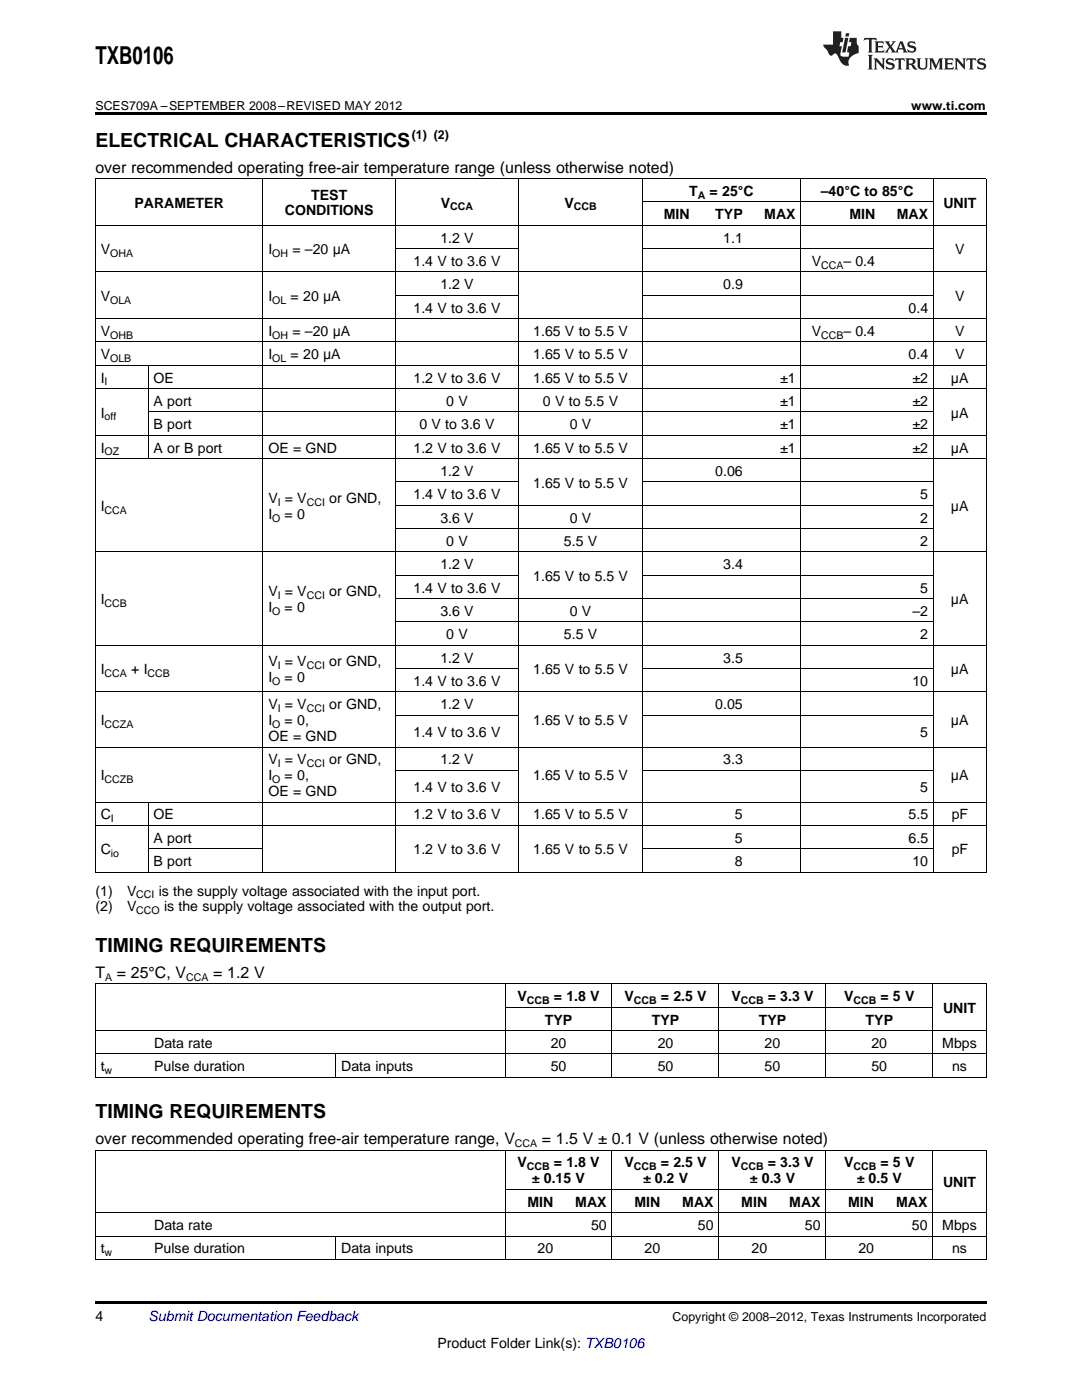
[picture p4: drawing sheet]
<svg xmlns="http://www.w3.org/2000/svg" width="216mm" height="279mm" viewBox="0 0 216 279" stroke-linecap="round" stroke-linejoin="round" font-family="sans-serif">
<defs><g id="words">
<text font-size="4.9" x="19" y="12.8">TXB0106</text>
<g font-size="3.9">
<text x="19" y="29.3">ELECTRICAL CHARACTERISTICS</text>
<text x="19" y="190">TIMING REQUIREMENTS</text>
<text x="19" y="223.2">TIMING REQUIREMENTS</text>
</g>
<g font-size="3.2">
<text x="19" y="34.4">over recommended operating free-air temperature range (unless otherwise noted)</text>
<text x="19" y="195.2">T</text>
<text x="23.3" y="195.2">= 25°C, V</text>
<text x="42.5" y="195.2">= 1.2 V</text>
<text x="19" y="228.3">over recommended operating free-air temperature range, V</text>
<text x="108.1" y="228.3">= 1.5 V ± 0.1 V (unless otherwise noted)</text>
</g>
<g font-size="2.8">
<text x="26.8" y="41.4">PARAMETER</text>
<text x="62.1" y="39.8">TEST</text>
<text x="87.9" y="41.4">V</text>
<text x="112.6" y="41.4">V</text>
<text x="137.5" y="39.1">T</text>
<text x="141.6" y="39.1">= 25°C</text>
<text x="163.8" y="39.1">–40°C to 85°C</text>
<text x="188.2" y="41.4">UNIT</text>
<text x="56.8" y="43">CONDITIONS</text>
<text x="132.5" y="43.7">MIN</text>
<text x="142.7" y="43.7">TYP</text>
<text x="152.5" y="43.7">MAX</text>
<text x="169.5" y="43.7">MIN</text>
<text x="178.9" y="43.7">MAX</text>
<text x="20.1" y="50.7">V</text>
<text x="53.6" y="50.7">I</text>
<text x="58.3" y="50.7">= –20 μA</text>
<text x="82.5" y="53.1">1.4 V to 3.6 V</text>
<text x="87.9" y="48.4">1.2 V</text>
<text x="144.3" y="48.4">1.1</text>
<text x="162" y="53.1">V</text>
<text x="168.3" y="53.1">– 0.4</text>
<text x="190.6" y="50.7">V</text>
<text x="87.9" y="57.7">1.2 V</text>
<text x="144.3" y="57.7">0.9</text>
<text x="20.1" y="60">V</text>
<text x="53.6" y="60">I</text>
<text x="58" y="60">= 20 μA</text>
<text x="82.5" y="62.4">1.4 V to 3.6 V</text>
<text x="181.3" y="62.4">0.4</text>
<text x="190.6" y="60">V</text>
<text x="20.1" y="67">V</text>
<text x="20.1" y="71.7">V</text>
<text x="53.6" y="67">I</text>
<text x="53.6" y="71.7">I</text>
<text x="58" y="71.7">= 20 μA</text>
<text x="58.3" y="67">= –20 μA</text>
<text x="106.4" y="67">1.65 V to 5.5 V</text>
<text x="106.4" y="71.7">1.65 V to 5.5 V</text>
<text x="162" y="67">V</text>
<text x="168.3" y="67">– 0.4</text>
<text x="181.3" y="71.7">0.4</text>
<text x="190.6" y="67">V</text>
<text x="190.6" y="71.7">V</text>
<text x="20.1" y="76.3">I</text>
<text x="30.7" y="76.3">OE</text>
<text x="82.5" y="76.3">1.2 V to 3.6 V</text>
<text x="106.4" y="76.3">1.65 V to 5.5 V</text>
<text x="155.7" y="76.3">±1</text>
<text x="182.1" y="76.3">±2</text>
<text x="189.8" y="76.3">μA</text>
<text x="20.1" y="83.3">I</text>
<text x="30.7" y="81">A port</text>
<text x="89" y="81">0 V</text>
<text x="108.3" y="81">0 V to 5.5 V</text>
<text x="155.7" y="81">±1</text>
<text x="182.1" y="81">±2</text>
<text x="189.8" y="83.3">μA</text>
<text x="30.7" y="85.7">B port</text>
<text x="83.7" y="85.7">0 V to 3.6 V</text>
<text x="113.7" y="85.7">0 V</text>
<text x="155.7" y="85.7">±1</text>
<text x="182.1" y="85.7">±2</text>
<text x="20.1" y="90.3">I</text>
<text x="30.7" y="90.3">A or B port</text>
<text x="53.6" y="90.3">OE = GND</text>
<text x="82.5" y="90.3">1.2 V to 3.6 V</text>
<text x="87.9" y="95">1.2 V</text>
<text x="106.4" y="90.3">1.65 V to 5.5 V</text>
<text x="142.7" y="95">0.06</text>
<text x="155.7" y="90.3">±1</text>
<text x="182.1" y="90.3">±2</text>
<text x="189.8" y="90.3">μA</text>
<text x="20.1" y="102">I</text>
<text x="53.6" y="100.4">V = V</text>
<text x="65.7" y="100.4">or GND,</text>
<text x="82.5" y="99.6">1.4 V to 3.6 V</text>
<text x="106.4" y="97.3">1.65 V to 5.5 V</text>
<text x="183.6" y="99.6">5</text>
<text x="189.8" y="102">μA</text>
<text x="53.6" y="103.5">I</text>
<text x="56.8" y="103.5">= 0</text>
<text x="87.9" y="104.3">3.6 V</text>
<text x="113.7" y="104.3">0 V</text>
<text x="183.6" y="104.3">2</text>
<text x="87.9" y="113.6">1.2 V</text>
<text x="89" y="108.9">0 V</text>
<text x="112.5" y="108.9">5.5 V</text>
<text x="144.3" y="113.6">3.4</text>
<text x="183.6" y="108.9">2</text>
<text x="53.6" y="119">V = V</text>
<text x="65.7" y="119">or GND,</text>
<text x="82.5" y="118.3">1.4 V to 3.6 V</text>
<text x="106.4" y="115.9">1.65 V to 5.5 V</text>
<text x="183.6" y="118.3">5</text>
<text x="20.1" y="120.6">I</text>
<text x="53.6" y="122.2">I</text>
<text x="56.8" y="122.2">= 0</text>
<text x="87.9" y="122.9">3.6 V</text>
<text x="113.7" y="122.9">0 V</text>
<text x="182.1" y="122.9">–2</text>
<text x="189.8" y="120.6">μA</text>
<text x="89" y="127.6">0 V</text>
<text x="112.5" y="127.6">5.5 V</text>
<text x="183.6" y="127.6">2</text>
<text x="20.1" y="134.5">I</text>
<text x="26.2" y="134.5">+ I</text>
<text x="53.6" y="133">V = V</text>
<text x="53.6" y="136.1">I</text>
<text x="56.8" y="136.1">= 0</text>
<text x="65.7" y="133">or GND,</text>
<text x="82.5" y="136.9">1.4 V to 3.6 V</text>
<text x="87.9" y="132.2">1.2 V</text>
<text x="106.4" y="134.5">1.65 V to 5.5 V</text>
<text x="144.3" y="132.2">3.5</text>
<text x="182.1" y="136.9">10</text>
<text x="189.8" y="134.5">μA</text>
<text x="53.6" y="141.5">V = V</text>
<text x="65.7" y="141.5">or GND,</text>
<text x="87.9" y="141.5">1.2 V</text>
<text x="142.7" y="141.5">0.05</text>
<text x="20.1" y="144.7">I</text>
<text x="53.6" y="144.7">I</text>
<text x="53.6" y="147.9">OE = GND</text>
<text x="56.8" y="144.7">= 0,</text>
<text x="82.5" y="147">1.4 V to 3.6 V</text>
<text x="106.4" y="144.7">1.65 V to 5.5 V</text>
<text x="183.6" y="147">5</text>
<text x="189.8" y="144.7">μA</text>
<text x="20.1" y="155.7">I</text>
<text x="53.6" y="152.5">V = V</text>
<text x="53.6" y="155.7">I</text>
<text x="56.8" y="155.7">= 0,</text>
<text x="65.7" y="152.5">or GND,</text>
<text x="87.9" y="152.5">1.2 V</text>
<text x="106.4" y="155.7">1.65 V to 5.5 V</text>
<text x="144.3" y="152.5">3.3</text>
<text x="189.8" y="155.7">μA</text>
<text x="53.6" y="158.9">OE = GND</text>
<text x="82.5" y="158">1.4 V to 3.6 V</text>
<text x="183.6" y="158">5</text>
<text x="20.1" y="163.5">C</text>
<text x="30.7" y="163.5">OE</text>
<text x="82.5" y="163.5">1.2 V to 3.6 V</text>
<text x="106.4" y="163.5">1.65 V to 5.5 V</text>
<text x="146.6" y="163.5">5</text>
<text x="181.3" y="163.5">5.5</text>
<text x="189.9" y="163.5">pF</text>
<text x="20.1" y="170.5">C</text>
<text x="30.7" y="168.2">A port</text>
<text x="30.7" y="172.9">B port</text>
<text x="82.5" y="170.5">1.2 V to 3.6 V</text>
<text x="106.4" y="170.5">1.65 V to 5.5 V</text>
<text x="146.6" y="168.2">5</text>
<text x="146.6" y="172.9">8</text>
<text x="181.3" y="168.2">6.5</text>
<text x="182.1" y="172.9">10</text>
<text x="189.9" y="170.5">pF</text>
<text x="19" y="178.7">(1)</text>
<text x="25.4" y="178.7">V</text>
<text x="31.7" y="178.7">is the supply voltage associated with the input port.</text>
<text x="19" y="181.9">(2)</text>
<text x="25.4" y="181.9">V</text>
<text x="32.7" y="181.9">is the supply voltage associated with the output port.</text>
<text x="103.3" y="199.8">V</text>
<text x="110.5" y="199.8">= 1.8 V</text>
<text x="124.6" y="199.8">V</text>
<text x="131.9" y="199.8">= 2.5 V</text>
<text x="145.9" y="199.8">V</text>
<text x="153.2" y="199.8">= 3.3 V</text>
<text x="168.4" y="199.8">V</text>
<text x="175.7" y="199.8">= 5 V</text>
<text x="188.2" y="202.1">UNIT</text>
<text x="30.8" y="209.1">Data rate</text>
<text x="108.7" y="204.5">TYP</text>
<text x="109.9" y="209.1">20</text>
<text x="130.1" y="204.5">TYP</text>
<text x="131.2" y="209.1">20</text>
<text x="151.4" y="204.5">TYP</text>
<text x="152.6" y="209.1">20</text>
<text x="172.7" y="204.5">TYP</text>
<text x="173.9" y="209.1">20</text>
<text x="188" y="209.1">Mbps</text>
<text x="20.1" y="213.8">t</text>
<text x="30.8" y="213.8">Pulse duration</text>
<text x="68.1" y="213.8">Data inputs</text>
<text x="109.9" y="213.8">50</text>
<text x="131.2" y="213.8">50</text>
<text x="152.6" y="213.8">50</text>
<text x="173.9" y="213.8">50</text>
<text x="190" y="213.8">ns</text>
<text x="103.3" y="233">V</text>
<text x="110.5" y="233">= 1.8 V</text>
<text x="124.6" y="233">V</text>
<text x="131.9" y="233">= 2.5 V</text>
<text x="145.9" y="233">V</text>
<text x="153.2" y="233">= 3.3 V</text>
<text x="168.4" y="233">V</text>
<text x="175.7" y="233">= 5 V</text>
<text x="106.2" y="236.1">± 0.15 V</text>
<text x="128.3" y="236.1">± 0.2 V</text>
<text x="149.6" y="236.1">± 0.3 V</text>
<text x="171" y="236.1">± 0.5 V</text>
<text x="188.2" y="236.9">UNIT</text>
<text x="30.8" y="245.5">Data rate</text>
<text x="105.2" y="240.8">MIN</text>
<text x="114.8" y="240.8">MAX</text>
<text x="117.9" y="245.5">50</text>
<text x="126.6" y="240.8">MIN</text>
<text x="136.1" y="240.8">MAX</text>
<text x="139.3" y="245.5">50</text>
<text x="147.9" y="240.8">MIN</text>
<text x="157.5" y="240.8">MAX</text>
<text x="160.6" y="245.5">50</text>
<text x="169.2" y="240.8">MIN</text>
<text x="178.8" y="240.8">MAX</text>
<text x="182" y="245.5">50</text>
<text x="188" y="245.5">Mbps</text>
<text x="20.1" y="250.1">t</text>
<text x="30.8" y="250.1">Pulse duration</text>
<text x="68.1" y="250.1">Data inputs</text>
<text x="107.3" y="250.1">20</text>
<text x="128.6" y="250.1">20</text>
<text x="150" y="250.1">20</text>
<text x="171.3" y="250.1">20</text>
<text x="190" y="250.1">ns</text>
<text x="19" y="263.6">4</text>
<text x="87.3" y="269">Product Folder Link(s): TXB0106</text>
</g>
<text font-size="2.8" fill="#0000c8" x="29.6" y="263.6">Submit Documentation Feedback</text>
<g font-size="2.5">
<text x="19" y="21.9">SCES709A –SEPTEMBER 2008–REVISED MAY 2012</text>
<text x="181.8" y="21.9">www.ti.com</text>
<text x="82.2" y="27.7">(1) (2)</text>
<text x="134.2" y="263.6">Copyright © 2008–2012, Texas Instruments Incorporated</text>
</g>
<g font-size="2.1">
<text x="89.8" y="42">CCA</text>
<text x="114.5" y="42">CCB</text>
<text x="139.2" y="39.7">A</text>
<text x="22" y="51.3">OHA</text>
<text x="54.3" y="51.3">OH</text>
<text x="163.8" y="53.6">CCA</text>
<text x="22" y="60.6">OLA</text>
<text x="54.3" y="60.6">OL</text>
<text x="22" y="67.6">OHB</text>
<text x="54.3" y="67.6">OH</text>
<text x="163.8" y="67.6">CCB</text>
<text x="20.9" y="76.9">I</text>
<text x="22" y="72.2">OLB</text>
<text x="54.3" y="72.2">OL</text>
<text x="20.9" y="83.9">off</text>
<text x="20.9" y="90.9">OZ</text>
<text x="55.4" y="100.9">I</text>
<text x="61.2" y="100.9">CCI</text>
<text x="20.9" y="102.5">CCA</text>
<text x="54.3" y="104.1">O</text>
<text x="55.4" y="119.6">I</text>
<text x="61.2" y="119.6">CCI</text>
<text x="20.9" y="121.1">CCB</text>
<text x="54.3" y="122.7">O</text>
<text x="20.9" y="135.1">CCA</text>
<text x="29.4" y="135.1">CCB</text>
<text x="54.3" y="136.7">O</text>
<text x="55.4" y="133.5">I</text>
<text x="61.2" y="133.5">CCI</text>
<text x="55.4" y="142.1">I</text>
<text x="61.2" y="142.1">CCI</text>
<text x="20.9" y="145.3">CCZA</text>
<text x="54.3" y="145.3">O</text>
<text x="55.4" y="153.1">I</text>
<text x="61.2" y="153.1">CCI</text>
<text x="20.9" y="156.3">CCZB</text>
<text x="54.3" y="156.3">O</text>
<text x="22.1" y="164.1">I</text>
<text x="22.1" y="171.1">io</text>
<text x="27.2" y="179.3">CCI</text>
<text x="27.2" y="182.5">CCO</text>
<text x="21" y="195.8">A</text>
<text x="37.1" y="195.8">CCA</text>
<text x="105.1" y="200.4">CCB</text>
<text x="126.5" y="200.4">CCB</text>
<text x="147.8" y="200.4">CCB</text>
<text x="170.3" y="200.4">CCB</text>
<text x="20.9" y="214.3">w</text>
<text x="102.7" y="229">CCA</text>
<text x="105.1" y="233.5">CCB</text>
<text x="126.5" y="233.5">CCB</text>
<text x="147.8" y="233.5">CCB</text>
<text x="170.3" y="233.5">CCB</text>
<text x="20.9" y="250.7">w</text>
</g>
</g></defs>
<g fill="#231f20">
<path d="M172.5 7.6l-.1 .5 .4-.2h.6v.1v2.1l-.2 .4h.9l-.2-.4v-2.1l.1-.1h.5l.5 .2-.2-.5zM174.5 8.3l.2 .3v1.5l-.2 .4h1.8l.2-.6a1.04 1.04 0 0 1-1.3 .2v-.7h.6l.3 .2v-.6l-.3 .2h-.6v-.6l.8-.1 .4 .3-.2-.5zM176.5 8.3l.9 1.1-.9 1.1h.8l-.2-.2 .4-.7 .5 .7-.2 .2h1.5l-.2-.2 .2-.4h.9l.1 .4-.2 .2h1l-.3-.3-.7-1.9h-.5l-.9 2-.8-1 .9-1h-.8l.1 .3-.4 .5-.3-.6 .1-.2zM179.7 8.6l.4 1h-.7zM181.3 8.4a.63 .63 0 0 0-.2 .7 .63 .63 0 0 0 .6 .4l.6 .2 .1 .2a.75 .75 0 0 1-.7 .4 .75 .75 0 0 1-.6-.5l.1 .7 .1-.1a1.11 1.11 0 0 0 1.5-.6 1.13 1.13 0 0 0-1.2-.8l-.1-.4a1.04 1.04 0 0 1 1.2 .2l-.2-.5-.2 .1-.4-.2zM173.2 10.9l.2 .4v2.2l-.2 .4h1l-.3-.4v-2.2l.3-.4zM174.3 11.6l.3 .4v1.5l-.3 .4h.8l-.2-.4v-1.3l1.5 1.7v-1.9l.2-.4h-.7l.2 .4v.9l-1.1-1.3zM177 11.8a.62 .62 0 0 0-.2 .7 .62 .62 0 0 0 .6 .4l.6 .1 .1 .3a.76 .76 0 0 1-.7 .3 .76 .76 0 0 1-.7-.4l.2 .7 .1-.1a1.11 1.11 0 0 0 1.5-.6 1.13 1.13 0 0 0-1.2-.8l-.1-.4a1.04 1.04 0 0 1 1.2 .2l-.2-.6-.2 .1-.5-.1zM178.7 11.6l-.2 .6a.61 .61 0 0 1 .8-.3v1.6l-.2 .4h.9l-.2-.4v-1.6a.63 .63 0 0 1 .7 .3l-.1-.6zM180.6 11.6l.3 .4v1.5l-.3 .4h1l-.2-.2-.1-.8 .6 .2a.76 .76 0 0 0 1.2 .7l-1-1a.58 .58 0 0 0 .6-.5 .58 .58 0 0 0-.5-.6zM181.4 11.9h.1a.45 .45 0 0 1 .5 .1 .45 .45 0 0 1 .1 .5l-.8 .2zM182.9 11.6l.2 .2a2.17 2.17 0 0 0 .3 1.9 .99 .99 0 0 0 1.6-.6v-1.1l.2-.4h-.7l.2 .2a1.92 1.92 0 0 1-.2 1.8 .6 .6 0 0 1-.9-.5v-1.1l.2-.4zM185.4 11.6l.2 .4v1.5l-.2 .4h.7l-.2-.4v-1.4l.8 1.8 .8-1.8v1.4l-.2 .4h.9l-.2-.4v-1.5l.2-.4h-.8l-.6 1.5-.6-1.5zM188.4 11.6l.2 .4v1.5l-.2 .4h1.8l.1-.6a1.04 1.04 0 0 1-1.2 .1v-.6h.5l.4 .2v-.6l-.4 .2h-.5v-.7h.8l.3 .3-.1-.6zM190.5 11.6l.2 .4v1.5l-.2 .4h.7l-.2-.4v-1.3l1.5 1.7v-1.9l.2-.4h-.7l.2 .4v.9l-1.1-1.3zM192.9 11.6l-.1 .6a.61 .61 0 0 1 .7-.3l.1 1.6-.3 .4h1l-.3-.4 .1-1.6a.63 .63 0 0 1 .7 .3l-.1-.6zM195.2 11.8a.62 .62 0 0 0-.2 .7 .62 .62 0 0 0 .6 .4l.6 .1 .1 .3a.76 .76 0 0 1-.7 .3 .76 .76 0 0 1-.6-.4l.1 .7 .1-.1a1.11 1.11 0 0 0 1.6-.6 1.13 1.13 0 0 0-1.3-.8l-.1-.4a1.04 1.04 0 0 1 1.2 .2l-.1-.6-.2 .1-.5-.1z"/>
<path d="M166.2 6.3v2.6h-1.9v.4l.8 .9a.91 .91 0 0 0 1 .8 .56 .56 0 0 1 .5-.3 .56 .56 0 0 1 .5 .3l.4 .8a1.53 1.53 0 0 0 1.9 1.2 1.54 1.54 0 0 1 1-2.1l.9-.3v-1.4a1.52 1.52 0 0 1-.4-1.6h-1.3l-.2 .8h.5l-.2 .8h-.5l-.1 1v.2l.4 .1-.2 .8a1.93 1.93 0 0 1-1.6-.3l.3-1.8h-.5l.2-.8h.4l.2-.8h-.4v-1.3zM168.6 7.6l-.6 2.9h.7l.6-2.9zM168.8 6.6l-.1 .7h.6l.2-.7z"/>
</g>
<path d="M19 22.5h177.8v.5h-177.8zM19 259.7h177.8v.5h-177.8z" fill="#000"/>
<g fill="none" stroke="#000" stroke-width=".2">
<path d="M19 35.6h177.8M19.1 35.7v138.4M52.4 35.7v138.4M78.8 35.7v138.4M103.5 35.7v138.4M128.1 35.7v138.4M159.8 35.7v138.4M186.2 35.7v138.4M196.8 35.7v138.4M19 54.3h177.8M19 45h177.8M78.9 58.9h24.6"/>
<path d="M78.9 49.6h24.6M128.2 58.9h58.1M128.2 49.6h58.1M128.2 40.3h58.1M19 77.6h177.8M19 72.9h177.8M19 68.2h177.8M19 63.6h177.8M29.5 73v18.6M19 91.5h177.8M19 86.9h177.8M29.6 82.2h156.7"/>
<path d="M78.9 96.2h24.6M128.2 96.2h58.1M19 110.2h177.8M78.9 119.5h107.4M78.9 114.8h24.6M78.9 105.5h107.4M78.9 100.8h107.4M128.2 114.8h58.1M19 138.1h177.8M19 128.8h177.8M78.9 133.4h24.6M78.9 124.1h107.4"/>
<path d="M128.2 133.4h58.1M19 149.1h177.8M78.9 153.8h24.6M78.9 142.8h24.6M128.2 153.8h58.1M128.2 142.8h58.1M19 174.1h177.8M19 164.8h177.8M19 160.1h177.8M29.5 160.2v13.9M29.6 169.4h22.9M128.2 169.4h58.1"/>
<path d="M19 196.4h177.8M19.1 196.4v18.7M100.8 196.4v18.7M122.1 196.4v18.7M143.5 196.4v18.7M164.8 196.4v18.7M186.1 196.4v18.7M196.8 196.4v18.7M19 215h177.8M19 210.3h177.8M19 205.7h177.8M67 210.4v4.7"/>
<path d="M100.8 201h85.3M19 229.5h177.8M19.1 229.6v21.8M100.8 229.6v21.8M100.8 237.4h85.3M122.1 229.6v21.8M143.5 229.6v21.8M164.8 229.6v21.8M186.1 229.6v21.8M196.8 229.6v21.8M19 251.3h177.8M19 246.7h177.8"/>
<path d="M19 242h177.8M67 246.7v4.7"/>
</g>
<use href="#words"/>
</svg>
